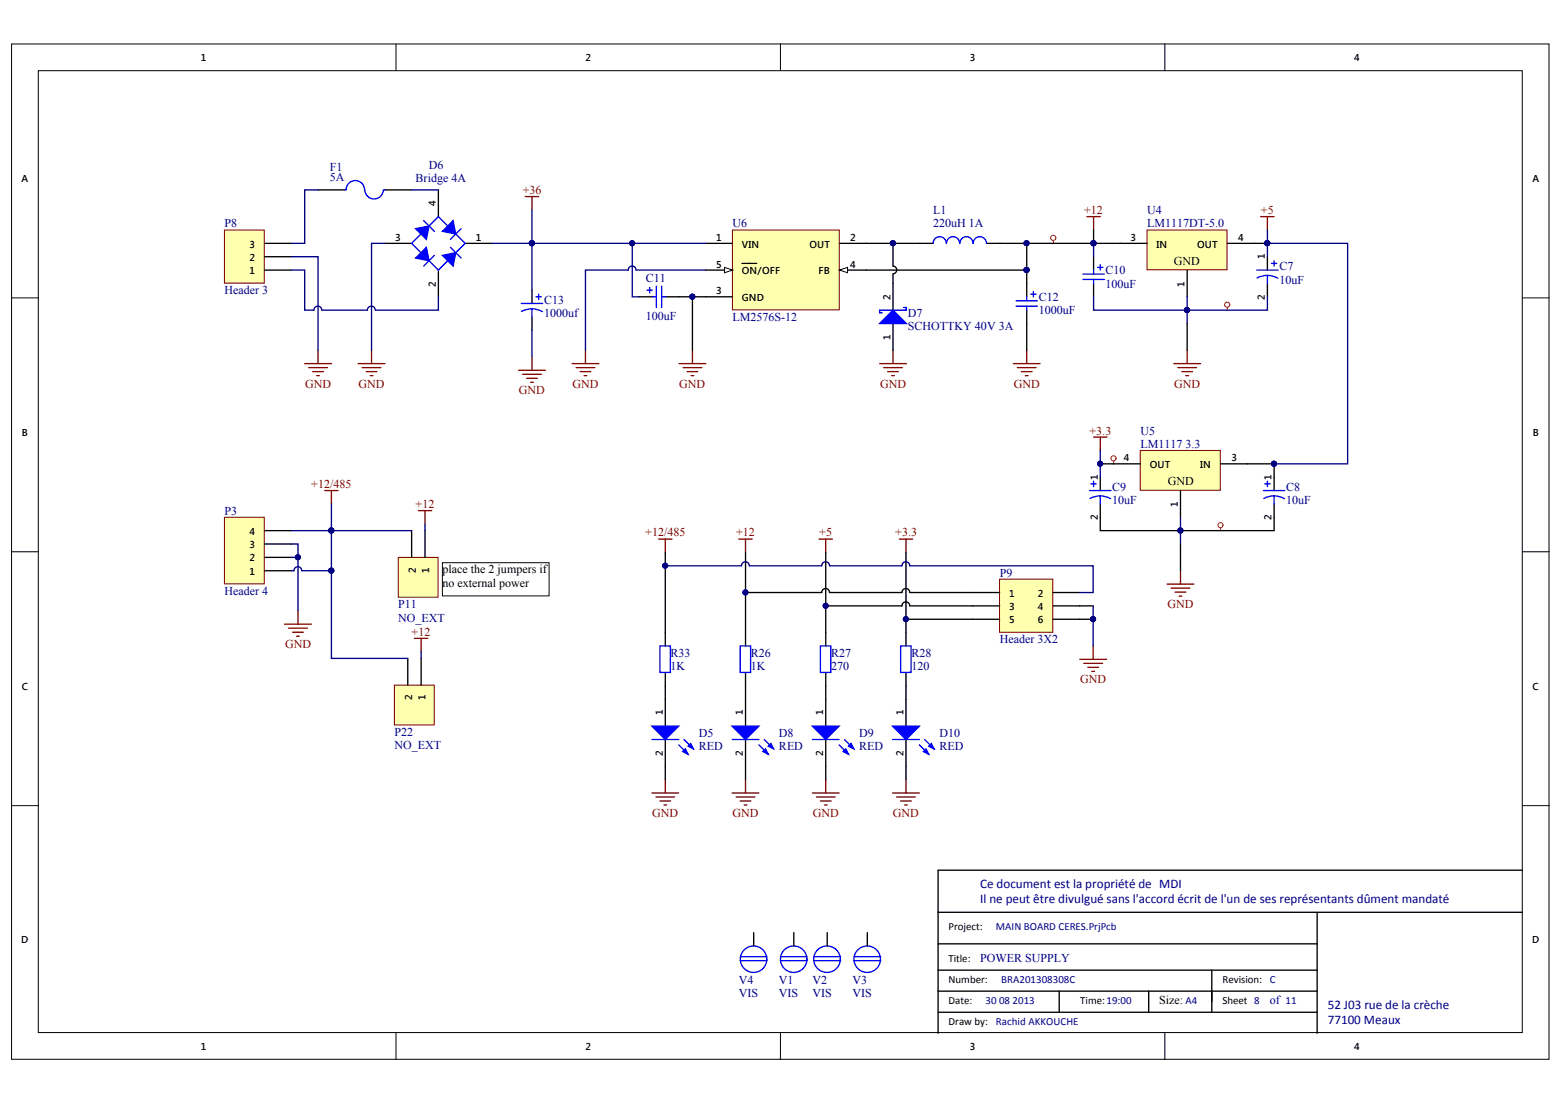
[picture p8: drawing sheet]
<svg xmlns="http://www.w3.org/2000/svg" width="297mm" height="210mm" viewBox="0 0 297 210" stroke-linecap="round" stroke-linejoin="round" font-family="sans-serif">
<defs><g id="words">
<g font-size="2.5" fill="#000080">
<text x="186.3" y="171.6">Il ne peut être divulgué sans l'accord écrit de l'un de ses représentants dûment mandaté</text>
<text x="186.3" y="168.6">Ce document est la propriété de MDI</text>
<text x="252.3" y="191.6">52 J03 rue de la crèche</text>
<text x="252.3" y="194.6">77100 Meaux</text>
</g>
<g font-size="2.3" fill="#000080">
<text x="62.7" y="32.4">F1</text>
<text x="62.7" y="34.4">5A</text>
<text x="79" y="34.6">Bridge 4A</text>
<text x="81.5" y="32">D6</text>
<text x="177.3" y="40.6">L1</text>
<text x="218" y="40.6">U4</text>
<text x="42.7" y="43.2">P8</text>
<text x="139.2" y="43.2">U6</text>
<text x="177.3" y="43.2">220uH 1A</text>
<text x="218" y="43.2">LM1117DT-5.0</text>
<text x="122.7" y="53.6">C11</text>
<text x="210.1" y="52.1">C10</text>
<text x="243.1" y="51.3">C7</text>
<text x="243.1" y="53.9">10uF</text>
<text x="42.7" y="55.9">Header 3</text>
<text x="103.4" y="57.7">C13</text>
<text x="197.4" y="57.2">C12</text>
<text x="197.4" y="59.7">1000uF</text>
<text x="210.1" y="54.6">100uF</text>
<text x="103.4" y="60.2">1000uf</text>
<text x="122.7" y="60.7">100uF</text>
<text x="139.2" y="61">LM2576S-12</text>
<text x="172.5" y="60.2">D7</text>
<text x="172.5" y="62.7">SCHOTTKY 40V 3A</text>
<text x="216.7" y="82.5">U5</text>
<text x="216.7" y="85.1">LM1117 3.3</text>
<text x="211.4" y="93.2">C9</text>
<text x="211.4" y="95.8">10uF</text>
<text x="244.4" y="93.2">C8</text>
<text x="244.4" y="95.8">10uF</text>
<text x="42.7" y="97.8">P3</text>
<text x="42.7" y="113">Header 4</text>
<text x="190" y="109.5">P9</text>
<text x="75.7" y="115.5">P11</text>
<text x="75.7" y="118.1">NO_EXT</text>
<text x="127.5" y="124.7">R33</text>
<text x="142.7" y="124.7">R26</text>
<text x="157.9" y="124.7">R27</text>
<text x="173.2" y="124.7">R28</text>
<text x="190" y="122.2">Header 3X2</text>
<text x="127.5" y="127.3">1K</text>
<text x="142.7" y="127.3">1K</text>
<text x="157.9" y="127.3">270</text>
<text x="173.2" y="127.3">120</text>
<text x="75" y="139.8">P22</text>
<text x="75" y="142.3">NO_EXT</text>
<text x="132.8" y="142.5">RED</text>
<text x="132.8" y="140">D5</text>
<text x="148" y="142.5">RED</text>
<text x="148" y="140">D8</text>
<text x="163.3" y="142.5">RED</text>
<text x="163.3" y="140">D9</text>
<text x="178.5" y="142.5">RED</text>
<text x="178.5" y="140">D10</text>
<text x="186.3" y="182.8">POWER SUPPLY</text>
<text x="140.4" y="186.8">V4</text>
<text x="140.4" y="189.4">VIS</text>
<text x="148" y="186.8">V1</text>
<text x="148" y="189.4">VIS</text>
<text x="154.4" y="186.8">V2</text>
<text x="154.4" y="189.4">VIS</text>
<text x="162" y="186.8">V3</text>
<text x="162" y="189.4">VIS</text>
<text x="241.3" y="190.8">of 11</text>
</g>
<g font-size="2.3" fill="#800000">
<text x="99.3" y="36.8">+36</text>
<text x="206" y="40.6">+12</text>
<text x="239.6" y="40.6">+5</text>
<text x="58" y="73.7">GND</text>
<text x="68.1" y="73.7">GND</text>
<text x="98.6" y="74.9">GND</text>
<text x="108.8" y="73.7">GND</text>
<text x="129.1" y="73.7">GND</text>
<text x="167.2" y="73.7">GND</text>
<text x="192.7" y="73.7">GND</text>
<text x="223.1" y="73.7">GND</text>
<text x="207" y="82.5">+3.3</text>
<text x="59.2" y="92.7">+12/485</text>
<text x="79" y="96.5">+12</text>
<text x="122.6" y="101.9">+12/485</text>
<text x="139.9" y="101.9">+12</text>
<text x="155.7" y="101.9">+5</text>
<text x="170.1" y="101.9">+3.3</text>
<text x="221.9" y="115.5">GND</text>
<text x="54.2" y="123.2">GND</text>
<text x="78.2" y="120.8">+12</text>
<text x="205.3" y="129.8">GND</text>
<text x="123.9" y="155.2">GND</text>
<text x="139.2" y="155.2">GND</text>
<text x="154.5" y="155.2">GND</text>
<text x="169.7" y="155.2">GND</text>
</g>
<g font-size="2.3">
<text x="223.1" y="50.3">GND</text>
<text x="221.9" y="92.2">GND</text>
<text x="84.1" y="108.9">place the 2 jumpers if</text>
<text x="84.1" y="111.5">no external power</text>
<text x="220.3" y="190.8">Size: A4</text>
</g>
<g font-size="2.1">
<text x="180.3" y="176.7">Project:</text>
<text x="180.3" y="182.7">Title:</text>
<text x="180.3" y="186.7">Number:</text>
<text x="180.3" y="190.7">Date:</text>
<text x="205.3" y="190.7">Time:19:00</text>
<text x="232.3" y="186.7">Revision: C</text>
<text x="232.3" y="190.7">Sheet 8</text>
<text x="180.3" y="194.7">Draw by:</text>
</g>
<g font-size="2.1" fill="#000080">
<text x="189.3" y="176.7">MAIN BOARD CERES.PrjPcb</text>
<text x="187.3" y="190.7">30 08 2013</text>
<text x="190.3" y="186.7">BRA201308308C</text>
<text x="189.3" y="194.7">Rachid AKKOUCHE</text>
</g>
<g font-size="1.9">
<text x="38.2" y="11.7">1</text>
<text x="111.3" y="11.7">2</text>
<text x="184.3" y="11.7">3</text>
<text x="257.4" y="11.7">4</text>
<text x="4.1" y="34.5">A</text>
<text x="291.2" y="34.5">A</text>
<text x="82.8" y="39.1" transform="rotate(-90 82.8 39.1)">4</text>
<text x="47.4" y="47">3</text>
<text x="75.1" y="45.7">3</text>
<text x="90.4" y="45.7">1</text>
<text x="136.1" y="45.7">1</text>
<text x="141" y="47">VIN</text>
<text x="153.8" y="47">OUT</text>
<text x="161.6" y="45.7">2</text>
<text x="214.9" y="45.7">3</text>
<text x="219.8" y="47">IN</text>
<text x="227.5" y="47">OUT</text>
<text x="235.3" y="45.7">4</text>
<text x="47.4" y="52.1">1</text>
<text x="47.4" y="49.6">2</text>
<text x="136.1" y="50.8">5</text>
<text x="141" y="52.1">ON/OFF</text>
<text x="155.6" y="52.1">FB</text>
<text x="161.6" y="50.8">4</text>
<text x="240.4" y="49.3" transform="rotate(-90 240.4 49.3)">1</text>
<text x="82.8" y="54.5" transform="rotate(-90 82.8 54.5)">2</text>
<text x="136.1" y="55.9">3</text>
<text x="141" y="57.2">GND</text>
<text x="169.2" y="56.9" transform="rotate(-90 169.2 56.9)">2</text>
<text x="225.1" y="54.5" transform="rotate(-90 225.1 54.5)">1</text>
<text x="240.4" y="57" transform="rotate(-90 240.4 57)">2</text>
<text x="169.2" y="64.6" transform="rotate(-90 169.2 64.6)">1</text>
<text x="4.1" y="82.8">B</text>
<text x="291.3" y="82.8">B</text>
<text x="213.6" y="87.6">4</text>
<text x="218.5" y="88.9">OUT</text>
<text x="228.1" y="88.9">IN</text>
<text x="234" y="87.6">3</text>
<text x="208.6" y="91.2" transform="rotate(-90 208.6 91.2)">1</text>
<text x="241.7" y="91.2" transform="rotate(-90 241.7 91.2)">1</text>
<text x="47.4" y="101.6">4</text>
<text x="208.6" y="98.8" transform="rotate(-90 208.6 98.8)">2</text>
<text x="223.9" y="96.3" transform="rotate(-90 223.9 96.3)">1</text>
<text x="241.7" y="98.8" transform="rotate(-90 241.7 98.8)">2</text>
<text x="47.4" y="106.7">2</text>
<text x="47.4" y="104.1">3</text>
<text x="47.4" y="109.2">1</text>
<text x="79" y="108.8" transform="rotate(-90 79 108.8)">2</text>
<text x="81.6" y="108.8" transform="rotate(-90 81.6 108.8)">1</text>
<text x="191.8" y="113.3">1</text>
<text x="197.3" y="113.3">2</text>
<text x="191.8" y="115.9">3</text>
<text x="191.8" y="118.4">5</text>
<text x="197.3" y="115.9">4</text>
<text x="197.3" y="118.4">6</text>
<text x="4.1" y="131">C</text>
<text x="291.3" y="131">C</text>
<text x="78.3" y="133" transform="rotate(-90 78.3 133)">2</text>
<text x="80.9" y="133" transform="rotate(-90 80.9 133)">1</text>
<text x="126" y="135.9" transform="rotate(-90 126 135.9)">1</text>
<text x="141.2" y="135.9" transform="rotate(-90 141.2 135.9)">1</text>
<text x="156.5" y="135.9" transform="rotate(-90 156.5 135.9)">1</text>
<text x="171.7" y="135.9" transform="rotate(-90 171.7 135.9)">1</text>
<text x="126" y="143.6" transform="rotate(-90 126 143.6)">2</text>
<text x="141.2" y="143.6" transform="rotate(-90 141.2 143.6)">2</text>
<text x="156.5" y="143.6" transform="rotate(-90 156.5 143.6)">2</text>
<text x="171.7" y="143.6" transform="rotate(-90 171.7 143.6)">2</text>
<text x="4" y="179.2">D</text>
<text x="291.2" y="179.2">D</text>
<text x="38.2" y="199.5">1</text>
<text x="111.3" y="199.5">2</text>
<text x="184.3" y="199.5">3</text>
<text x="257.4" y="199.5">4</text>
</g>
</g></defs>
<g fill="#fff" stroke="#000" stroke-width=".19">
<path d="M2.2 8.4h292.2v192.8h-292.2z"/>
<path d="M7.3 13.4h282v182.7h-282z"/>
</g>
<path d="M75.3 8.4v5M148.3 8.4v5M221.4 8.4v5M2.2 56.6h5.1M289.3 56.6h5.1M2.2 104.8h5.1M289.3 104.8h5.1M2.2 153h5.1M289.3 153h5.1M75.3 196.2v5.1M148.3 196.2v5.1M221.4 196.2v5.1" fill="none" stroke="#000" stroke-width=".19"/>
<path d="M178.3 179.3h72M178.3 173.3h111M178.3 173.3v23M250.3 173.3v23M289.3 165.3h-111v8M178.3 192.3h72M178.3 188.3h72M178.3 184.3h72M201.3 188.3v4M218.3 188.3v4M230.3 184.3v8" fill="none" stroke="#000" stroke-width=".25"/>
<path d="M239.6 41.1h2.5M240.9 41.1v2.6M223.1 69.1h5.1M223.8 69.8h3.6M224.6 70.6h2M225.4 71.4h.5M225.6 66.5v2.6" fill="none" stroke="#800000" stroke-width=".25"/>
<path d="M218 43.7h15.2v7.6h-15.2z" fill="#ffffb0" stroke="#800000" stroke-width=".19"/>
<g fill="none" stroke="#000" stroke-width=".25">
<path d="M207.8 48.8v2.5M207.8 53.8v2.6M212.9 46.2h5.1M225.6 51.3v5.1M233.2 46.2h5.1M240.9 48.8v2.5M240.9 53.8v2.6M141.7 120.2v2.5M141.7 127.8v2.5M141.7 132.9v5M156.9 132.9v5M172.2 120.2v2.5"/>
<path d="M172.2 127.8v2.5M172.2 132.9v5M141.7 140.5v5.1M156.9 140.5v5.1M172.2 140.5v5.1"/>
</g>
<g fill="none" stroke="#00f" stroke-width=".25">
<path d="M205.8 52.1h4.1M205.8 53.1h4.1M207.8 51.3v.8M207.8 53.1v.7M208.6 50.8h1M209.1 50.3v1M238.8 51.3h4.1M240.9 52.3l1.2 .2 .7 .3M240.9 52.3l-1.2 .2-.8 .3M240.9 52.3v1.5M241.6 50h1M242.1 49.5v1"/>
<path d="M140.7 122.7h1.9v5h-1.9zM171.2 122.7h1.9v5h-1.9zM139.1 140.5h5.1M144.2 141.5l1.8 1.8M145.2 140.5l1.8 1.8M154.4 140.5h5.1M159.5 141.5l1.7 1.8M160.5 140.5l1.8 1.8M169.6 140.5h5.1M174.7 141.5l1.8 1.8M175.7 140.5l1.8 1.8"/>
</g>
<g fill="none" stroke="#f00" stroke-width=".19">
<path d="M200.2 45.7v.5M233.2 58.4v.5"/>
<circle cx="200.2" cy="45.2" r=".49"/>
<circle cx="233.2" cy="57.9" r=".48"/>
</g>
<g fill="none" stroke="#800000" stroke-width=".25">
<path d="M206.6 41.1h2.5M207.8 41.1v2.6M140.4 102.4h2.6M141.7 102.4v2.5M155.7 102.4h2.5M156.9 102.4v2.5M170.9 102.4h2.5M172.2 102.4v2.5M139.1 150.6h5.1M139.9 151.4h3.6M140.7 152.2h2M141.4 152.9h.5"/>
<path d="M141.7 148.1v2.5M154.4 150.6h5.1M155.2 151.4h3.5M155.9 152.2h2M156.7 152.9h.5M156.9 148.1v2.5M169.6 150.6h5.1M170.4 151.4h3.6M171.2 152.2h2M171.9 152.9h.5M172.2 148.1v2.5"/>
</g>
<g fill="#00f" stroke="#00f" stroke-width=".25">
<path d="M139.1 137.9h5.1l-2.5 2.6z"/>
<path d="M145 142.8l.5-.5 .5 1z"/>
<path d="M146 141.7l.5-.5 .5 1.1z"/>
<path d="M154.4 137.9h5.1l-2.6 2.6z"/>
<path d="M160.2 142.8l.5-.5 .5 1z"/>
<path d="M161.2 141.7l.6-.5 .5 1.1z"/>
<path d="M169.6 137.9h5.1l-2.5 2.6z"/>
<path d="M175.5 142.8l.5-.5 .5 1z"/>
<path d="M176.5 141.7l.5-.5 .5 1.1z"/>
</g>
<path d="M139.2 43.7h20.3v15.2h-20.3z" fill="#ffffb0" stroke="#800000" stroke-width=".19"/>
<path d="M159.5 51.3h5.1" fill="none" stroke="#000" stroke-width=".25"/>
<path d="M159.5 51.3l1.6-.5v1z" fill="#fff" stroke="#000" stroke-width=".19"/>
<path d="M134.1 46.2h5.1M134.1 51.3h5.1" fill="none" stroke="#000" stroke-width=".25"/>
<path d="M137.7 50.8l1.5 .5-1.5 .5z" fill="#fff" stroke="#000" stroke-width=".19"/>
<path d="M134.1 56.4h5.1M141 50h2.8M159.5 46.2h5.1M174.8 46.2h2.5M187.5 46.2h2.5M195.1 53.8v2.6M195.1 58.9v2.6" fill="none" stroke="#000" stroke-width=".25"/>
<g fill="none" stroke="#800000" stroke-width=".25">
<path d="M108.7 69.1h5.1M109.5 69.8h3.5M110.2 70.6h2.1M111 71.4h.5M111.3 66.5v2.6M129.1 69.1h5M129.8 69.8h3.6M130.6 70.6h2M131.3 71.4h.5M131.6 66.5v2.6M167.2 69.1h5.1M167.9 69.8h3.6"/>
<path d="M168.7 70.6h2M169.5 71.4h.5M169.7 66.5v2.6M192.6 69.1h5.1M193.3 69.8h3.6M194.1 70.6h2M194.9 71.4h.5M195.1 66.5v2.6"/>
</g>
<path d="M179.8 46.2a1.25 1.25 0 0 0-1.2-1.2 1.25 1.25 0 0 0-1.3 1.2M182.4 46.2a1.25 1.25 0 0 0-1.3-1.2 1.25 1.25 0 0 0-1.2 1.2M184.9 46.2a1.25 1.25 0 0 0-1.2-1.2 1.25 1.25 0 0 0-1.3 1.2M187.4 46.2a1.25 1.25 0 0 0-1.2-1.2 1.25 1.25 0 0 0-1.2 1.2M193.1 57.1h4.1M193.1 58.2h4.1M195.1 56.4v.7M195.1 58.2v.7M195.9 55.9h1M196.4 55.4v1" fill="none" stroke="#00f" stroke-width=".25"/>
<path d="M190 110h10.1v10.1h-10.1z" fill="#ffffb0" stroke="#800000" stroke-width=".19"/>
<g fill="none" stroke="#000" stroke-width=".25">
<path d="M60.4 36.1h5.1M73.1 36.1h5.1M83.3 36.1v5M73.1 46.2h5.1M83.3 51.3v5.1M88.4 46.2h5.1M121.4 56.4h2.6M126.5 56.4h2.6M169.7 53.8v5.1M169.7 61.5v5M184.9 112.6h5.1M184.9 115.1h5.1"/>
<path d="M184.9 117.6h5.1M200.1 112.6h5.1M200.1 115.1h5.1M200.1 117.6h5.1M156.9 120.2v2.5M156.9 127.8v2.5"/>
</g>
<path d="M68.1 69.1h5M68.8 69.8h3.6M69.6 70.6h2M70.4 71.4h.5M70.6 66.5v2.6M205.2 125.2h5.1M206 126h3.5M206.7 126.8h2.1M207.5 127.5h.5M207.8 122.7v2.5" fill="none" stroke="#800000" stroke-width=".25"/>
<g fill="#00f" stroke="#00f" stroke-width=".25">
<path d="M167.2 61.5l2.5-2.6 2.6 2.6z"/>
<path d="M79 43.4l2.5-.5-.5 2.6z"/>
<path d="M84.1 43.9l2-2 .5 2.5z"/>
<path d="M79 49l2-2 .5 2.5z"/>
<path d="M84.1 48.5l2.5-.5-.5 2.5z"/>
</g>
<g fill="none" stroke="#00f" stroke-width=".25">
<path d="M65.5 36.1h.3M65.8 36a1.75 1.75 0 0 1 1.8-1.7 1.75 1.75 0 0 1 1.7 1.8M69.3 36.1a1.75 1.75 0 0 0 1.8 1.7 1.75 1.75 0 0 0 1.7-1.7M72.9 36.1h.2M78.2 46.2l5.1-5.1 5.1 5.1-5.1 5.1zM80.5 41.9l2 2M82.5 48.5l-2 2M85.6 47l2 2M87.6 43.4l-2 2.1M123 55.1h1M123.5 54.6v1M124 56.4h.7"/>
<path d="M124.7 54.3v4.1M125.7 56.4h.8M125.7 54.3v4.1M171.7 58.4h.6v.5h-5.1v.5h.5M155.9 122.7h2v5h-2z"/>
</g>
<path d="M42.7 43.7h7.5v10.1h-7.5z" fill="#ffffb0" stroke="#800000" stroke-width=".19"/>
<path d="M50.3 51.3h5.1M50.3 48.8h5.1M50.3 46.2h5.1M101.1 55.1v2.5M101.1 60.2v2.5M143.2 177.2v2.5M150.9 177.2v2.5M157.2 177.2v2.5M164.8 177.2v2.5" fill="none" stroke="#000" stroke-width=".25"/>
<path d="M99.8 37.3h2.6M101.1 37.3v2.6M57.9 69.1h5.1M58.7 69.8h3.5M59.4 70.6h2.1M60.2 71.4h.5M60.4 66.5v2.6M98.6 70.3h5M99.3 71.1h3.6M100.1 71.9h2M100.8 72.6h.6M101.1 67.8v2.5" fill="none" stroke="#800000" stroke-width=".25"/>
<g fill="none" stroke="#00f" stroke-width=".25">
<path d="M99.1 57.6h4M101.1 58.7l.8 .1 1.2 .4M101.1 58.7l-1.2 .1-.8 .4M101.1 58.7v1.5M101.9 56.4h1M102.4 55.9v1M140.7 181.7h5.1M140.7 182.5h5.1M148.3 181.7h5.1M148.3 182.5h5.1M154.7 181.7h5M154.7 182.5h5"/>
<path d="M162.3 181.7h5.1M162.3 182.5h5.1"/>
<circle cx="143.2" cy="182.2" r="2.51"/>
<circle cx="150.8" cy="182.2" r="2.51"/>
<circle cx="157.2" cy="182.2" r="2.52"/>
<circle cx="164.8" cy="182.2" r="2.51"/>
</g>
<path d="M216.7 85.6h15.2v7.5h-15.2z" fill="#ffffb0" stroke="#800000" stroke-width=".19"/>
<path d="M209.1 90.6v2.6M209.1 95.7v2.6M211.6 88.1h5.1M224.3 93.2v5.1M232 88.1h5.1M242.1 90.6v2.6M242.1 95.7v2.6" fill="none" stroke="#000" stroke-width=".25"/>
<path d="M207.8 83h2.6M209.1 83v2.6M221.8 111h5.1M222.6 111.7h3.5M223.3 112.5h2.1M224.1 113.2h.5M224.3 108.4v2.6" fill="none" stroke="#800000" stroke-width=".25"/>
<g fill="none" stroke="#f00" stroke-width=".19">
<path d="M211.6 87.6v.5M232 100.3v.5"/>
<circle cx="211.6" cy="87.1" r=".48"/>
<circle cx="231.9" cy="99.8" r=".48"/>
</g>
<path d="M207.1 93.2h4M207.3 91.9h1M207.8 91.4v1M209.1 94.2l-.8 .1-1.2 .4M209.1 94.2l1.2 .2 .8 .3M209.1 94.2v1.5M240.1 93.2h4.1M240.4 91.9h1M240.9 91.4v1M242.1 94.2l-.8 .1-1.1 .4M242.1 94.2l1.3 .2 .7 .3M242.1 94.2v1.5" fill="none" stroke="#00f" stroke-width=".25"/>
<path d="M42.7 98.3h7.5v12.6h-7.5z" fill="#ffffb0" stroke="#800000" stroke-width=".19"/>
<path d="M50.3 108.4h5.1M50.3 105.9h5.1M50.3 103.3h5.1M50.3 100.8h5.1" fill="none" stroke="#000" stroke-width=".25"/>
<path d="M61.7 93.2h2.6M63 93.2v2.5M54.1 118.6h5.1M54.9 119.3h3.5M56.6 116v2.6M55.6 120.1h2M56.4 120.9h.5" fill="none" stroke="#800000" stroke-width=".25"/>
<path d="M75.7 105.9h7.6v7.5h-7.6z" fill="#ffffb0" stroke="#800000" stroke-width=".19"/>
<path d="M78.2 100.8v5.1M80.8 100.8v5.1" fill="none" stroke="#000" stroke-width=".25"/>
<path d="M79.5 97h2.5M80.8 97v2.5" fill="none" stroke="#800000" stroke-width=".25"/>
<path d="M75 130.1h7.5v7.6h-7.5z" fill="#ffffb0" stroke="#800000" stroke-width=".19"/>
<path d="M77.5 125.1v5M80 125.1v5M126.4 120.2v2.5M126.4 127.8v2.5M126.4 132.9v5M126.4 140.5v5.1" fill="none" stroke="#000" stroke-width=".25"/>
<path d="M125.2 102.4h2.5M126.4 102.4v2.5M78.8 121.3h2.5M80 121.3v2.5M123.9 150.6h5.1M124.7 151.4h3.5M125.4 152.2h2.1M126.2 152.9h.5M126.4 148.1v2.5" fill="none" stroke="#800000" stroke-width=".25"/>
<g fill="#00f" stroke="#00f" stroke-width=".25">
<path d="M123.9 137.9h5.1l-2.6 2.6z"/>
<path d="M129.7 142.8l.5-.5 .6 1z"/>
<path d="M130.8 141.7l.5-.5 .5 1.1z"/>
</g>
<path d="M125.4 122.7h2v5h-2zM123.9 140.5h5.1M129 141.5l1.8 1.8M130 140.5l1.8 1.8" fill="none" stroke="#00f" stroke-width=".25"/>
<path d="M84.1 106.9h20.3v6.3h-20.3z" fill="#fff" stroke="#000" stroke-width=".19"/>
<g fill="none" stroke="#000080" stroke-width=".25">
<path d="M60.4 36.1h-2.5v10.1h-2.5M78.2 36.1h5.1M101.1 39.9v15.2M55.4 48.8h5v17.7M55.4 51.3h2.5v7.6h1.8a.74 .74 0 0 1 .7-.8 .74 .74 0 0 1 .8 .8M71.3 58.9a.75 .75 0 0 0-.7-.7 .75 .75 0 0 0-.8 .7h-8.6M73.1 46.2h-2.5v20.3M83.3 56.4v2.5h-11.9M93.5 46.2h40.6M120.2 46.2v10.2h1.2M120.9 51.3a.74 .74 0 0 0-.8-.8 .74 .74 0 0 0-.7 .8h-8.1v15.2M120.9 51.3h13.2"/>
<path d="M207.8 56.4v2.5h33.1v-2.5M207.8 46.2v2.6M225.6 56.4v5.1M240.9 43.7v5.1M240.9 46.2h15.2v41.9h-14M101.1 62.7v5.1M63 95.7v12.7M80.8 99.5v1.3M209.1 85.6v5M224.3 98.3v5M55.4 103.3h1.2v12.7M55.4 105.9h1.2"/>
<path d="M55.4 100.8h22.8M57.3 108.4a.74 .74 0 0 0-.7-.7 .74 .74 0 0 0-.7 .7h-.5M57.4 108.4h5.6M63 108.4v16.7h14.5M142.4 107.5a.74 .74 0 0 0-.7-.8 .74 .74 0 0 0-.8 .8h-14.5M157.6 107.5a.74 .74 0 0 0-.7-.8 .74 .74 0 0 0-.7 .8h-13.8M172.9 107.5a.74 .74 0 0 0-.8-.8 .74 .74 0 0 0-.7 .8h-13.7M172.9 107.5h34.9v5.1h-2.6M207.8 115.1v7.6M80 123.8v1.3"/>
</g>
<g fill="#000080" stroke="#000080" stroke-width=".19">
<circle cx="225.6" cy="58.9" r=".49"/>
<circle cx="207.8" cy="46.2" r=".48"/>
<circle cx="141.7" cy="112.5" r=".48"/>
<circle cx="156.9" cy="115.1" r=".48"/>
<circle cx="172.2" cy="117.6" r=".48"/>
<circle cx="195.1" cy="51.3" r=".49"/>
<circle cx="195.1" cy="46.2" r=".49"/>
<circle cx="207.7" cy="117.6" r=".48"/>
<circle cx="131.6" cy="56.4" r=".48"/>
<circle cx="169.7" cy="46.2" r=".48"/>
<circle cx="240.8" cy="46.2" r=".49"/>
<circle cx="120.1" cy="46.2" r=".48"/>
<circle cx="101.1" cy="46.2" r=".48"/>
<circle cx="224.3" cy="100.8" r=".48"/>
<circle cx="209.1" cy="88.1" r=".48"/>
<circle cx="242.1" cy="88.1" r=".48"/>
<circle cx="56.6" cy="105.9" r=".48"/>
<circle cx="63" cy="100.8" r=".48"/>
<circle cx="63" cy="108.4" r=".48"/>
<circle cx="126.4" cy="107.5" r=".48"/>
</g>
<g fill="none" stroke="#000" stroke-width=".25">
<path d="M129.1 56.4h5M131.6 56.4v10.1M164.6 46.2h10.2M164.6 51.3h30.5M169.7 46.2v4.3a.74 .74 0 0 1 .7 .8 .74 .74 0 0 1-.7 .7M169.7 52.1v1.7M190 46.2h17.8M195.1 46.2v7.6M207.8 46.2h5.1M207.8 43.7v2.5M238.3 46.2h2.6M195.1 61.5v5"/>
<path d="M225.6 61.5v5M209.1 98.3v2.5h33v-2.5M209.1 88.1h2.5M237.1 88.1h5v2.5M126.4 104.9v15.3M141.7 104.9v15.3M156.9 104.9v15.3M157.6 112.6a.74 .74 0 0 0-.7-.8 .74 .74 0 0 0-.7 .8h-14.5M172.2 104.9v15.3M172.2 117.6h12.7M172.9 112.6a.74 .74 0 0 0-.8-.8 .74 .74 0 0 0-.7 .8h-13.7M172.9 115.1a.74 .74 0 0 0-.8-.8 .74 .74 0 0 0-.7 .8h-14.5"/>
<path d="M172.9 112.6h12M172.9 115.1h12M205.2 115.1h2.6M205.2 117.6h2.6M224.3 103.3v5.1M126.4 130.3v2.6M141.7 130.3v2.6M156.9 130.3v2.6M172.2 130.3v2.6M126.4 145.6v2.5M141.7 145.6v2.5M156.9 145.6v2.5"/>
<path d="M172.2 145.6v2.5"/>
</g>
<use href="#words"/>
</svg>
